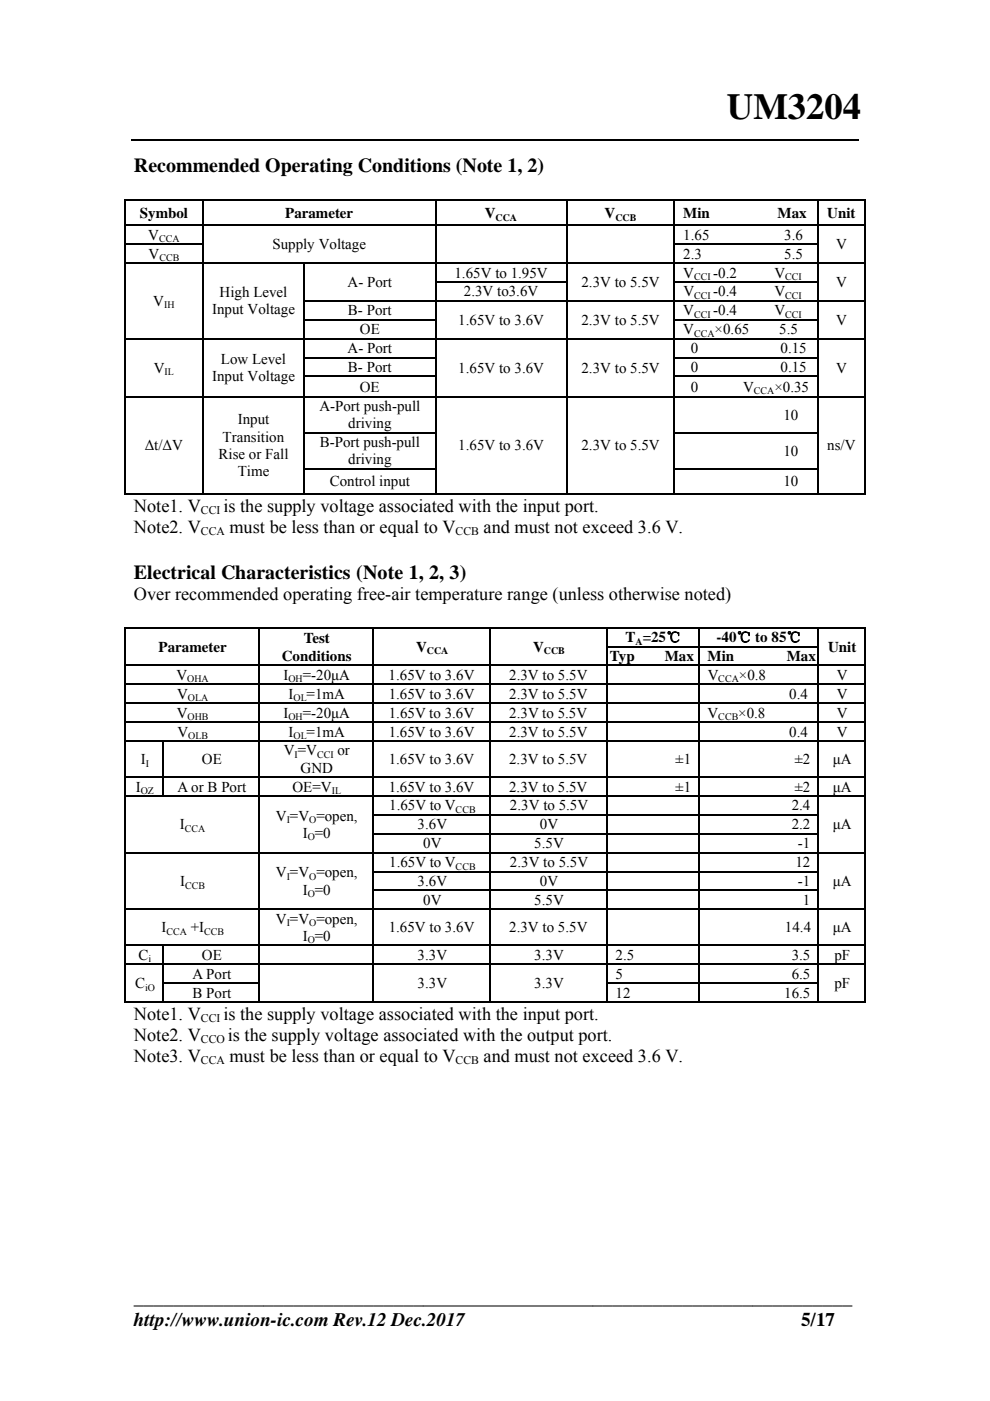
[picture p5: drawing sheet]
<svg xmlns="http://www.w3.org/2000/svg" width="210mm" height="297mm" viewBox="0 0 210 297" stroke-linecap="round" stroke-linejoin="round" font-family="sans-serif">
<defs><g id="words">
<text font-size="7.8" x="154.2" y="25.2">UM3204</text>
<g font-size="4.2">
<text x="28.4" y="36.4">Recommended Operating Conditions (Note 1, 2)</text>
<text x="28.4" y="122.7">Electrical Characteristics (Note 1, 2, 3)</text>
<text x="28.4" y="276.4">________________________________________________________________________</text>
</g>
<g font-size="4.1">
<text x="28.4" y="281.2">http://www.union-ic.com Rev.12 Dec.2017</text>
<text x="169.9" y="281.2">5/17</text>
</g>
<g font-size="3.9">
<text x="28.4" y="113">Note2. V</text>
<text x="28.4" y="108.5">Note1. V</text>
<text x="47.4" y="108.5">is the supply voltage associated with the input port.</text>
<text x="48.7" y="113">must be less than or equal to V</text>
<text x="102.6" y="113">and must not exceed 3.6 V.</text>
<text x="28.4" y="127.2">Over recommended operating free-air temperature range (unless otherwise noted)</text>
<text x="28.4" y="220.7">Note2. V</text>
<text x="28.4" y="216.2">Note1. V</text>
<text x="47.4" y="216.2">is the supply voltage associated with the input port.</text>
<text x="48.3" y="220.7">is the supply voltage associated with the output port.</text>
<text x="28.4" y="225.1">Note3. V</text>
<text x="48.7" y="225.1">must be less than or equal to V</text>
<text x="102.6" y="225.1">and must not exceed 3.6 V.</text>
</g>
<g font-size="3.2">
<text x="29.7" y="46.2">Symbol</text>
<text x="60.5" y="46.2">Parameter</text>
<text x="102.8" y="46.2">V</text>
<text x="128.2" y="46.2">V</text>
<text x="144.9" y="46.2">Min</text>
<text x="164.9" y="46.2">Max</text>
<text x="175.5" y="46.2">Unit</text>
<text x="31.5" y="50.8">V</text>
<text x="57.8" y="52.8">Supply Voltage</text>
<text x="144.9" y="50.8">1.65</text>
<text x="166.3" y="50.8">3.6</text>
<text x="177.3" y="52.8">V</text>
<text x="31.5" y="54.8">V</text>
<text x="96.4" y="58.8">1.65V to 1.95V</text>
<text x="144.9" y="54.8">2.3</text>
<text x="144.9" y="58.8">V</text>
<text x="151.3" y="58.8">-0.2</text>
<text x="164.3" y="58.8">V</text>
<text x="166.3" y="54.8">5.5</text>
<text x="32.5" y="64.9">V</text>
<text x="46.6" y="63">High Level</text>
<text x="73.7" y="60.9">A- Port</text>
<text x="98.4" y="62.8">2.3V to3.6V</text>
<text x="123.3" y="60.9">2.3V to 5.5V</text>
<text x="144.9" y="62.8">V</text>
<text x="151.3" y="62.8">-0.4</text>
<text x="164.3" y="62.8">V</text>
<text x="177.3" y="60.9">V</text>
<text x="45" y="66.7">Input Voltage</text>
<text x="73.8" y="66.8">B- Port</text>
<text x="76.3" y="70.9">OE</text>
<text x="97.2" y="68.9">1.65V to 3.6V</text>
<text x="123.3" y="68.9">2.3V to 5.5V</text>
<text x="144.9" y="66.8">V</text>
<text x="144.9" y="70.9">V</text>
<text x="151.3" y="66.8">-0.4</text>
<text x="151.6" y="70.9">×0.65</text>
<text x="164.3" y="66.8">V</text>
<text x="165.3" y="70.9">5.5</text>
<text x="177.3" y="68.9">V</text>
<text x="46.8" y="77.2">Low Level</text>
<text x="73.7" y="74.9">A- Port</text>
<text x="146.5" y="74.9">0</text>
<text x="165.6" y="74.9">0.15</text>
<text x="32.6" y="79">V</text>
<text x="45" y="80.8">Input Voltage</text>
<text x="73.8" y="78.9">B- Port</text>
<text x="76.3" y="83">OE</text>
<text x="97.2" y="79">1.65V to 3.6V</text>
<text x="123.3" y="79">2.3V to 5.5V</text>
<text x="146.5" y="83">0</text>
<text x="146.5" y="78.9">0</text>
<text x="157.6" y="83">V</text>
<text x="164.3" y="83">×0.35</text>
<text x="165.6" y="78.9">0.15</text>
<text x="177.3" y="79">V</text>
<text x="67.7" y="87.2">A-Port push-pull</text>
<text x="166.2" y="89">10</text>
<text x="30.7" y="95.5">Δt/ΔV</text>
<text x="47.2" y="93.7">Transition</text>
<text x="50.4" y="90">Input</text>
<text x="67.8" y="94.8">B-Port push-pull</text>
<text x="73.9" y="90.8">driving</text>
<text x="97.2" y="95.5">1.65V to 3.6V</text>
<text x="123.3" y="95.5">2.3V to 5.5V</text>
<text x="175.5" y="95.5">ns/V</text>
<text x="46.4" y="97.3">Rise or Fall</text>
<text x="50.4" y="101">Time</text>
<text x="73.9" y="98.5">driving</text>
<text x="166.2" y="96.6">10</text>
<text x="69.9" y="103.1">Control input</text>
<text x="166.2" y="103.1">10</text>
<text x="64.4" y="136.4">Test</text>
<text x="132.7" y="136.2">T =25℃</text>
<text x="152" y="136.2">-40℃ to 85℃</text>
<text x="33.6" y="138.2">Parameter</text>
<text x="59.8" y="140">Conditions</text>
<text x="88.3" y="138.2">V</text>
<text x="113.1" y="138.2">V</text>
<text x="129.4" y="140.2">Typ</text>
<text x="141" y="140.2">Max</text>
<text x="150.1" y="140.2">Min</text>
<text x="166.9" y="140.2">Max</text>
<text x="175.6" y="138.2">Unit</text>
<text x="37.4" y="144.2">V</text>
<text x="37.5" y="148.2">V</text>
<text x="60.1" y="144.2">I</text>
<text x="61.2" y="148.2">I</text>
<text x="64.2" y="144.2">=-20μA</text>
<text x="65" y="148.2">=1mA</text>
<text x="82.4" y="144.2">1.65V to 3.6V</text>
<text x="82.4" y="148.2">1.65V to 3.6V</text>
<text x="108" y="144.2">2.3V to 5.5V</text>
<text x="108" y="148.2">2.3V to 5.5V</text>
<text x="150.1" y="144.2">V</text>
<text x="156.7" y="144.2">×0.8</text>
<text x="167.4" y="148.2">0.4</text>
<text x="177.5" y="144.2">V</text>
<text x="177.5" y="148.2">V</text>
<text x="37.5" y="152.2">V</text>
<text x="60.1" y="152.2">I</text>
<text x="64.2" y="152.2">=-20μA</text>
<text x="82.5" y="152.2">1.65V to 3.6V</text>
<text x="108" y="152.2">2.3V to 5.5V</text>
<text x="150.1" y="152.2">V</text>
<text x="156.6" y="152.2">×0.8</text>
<text x="177.5" y="152.2">V</text>
<text x="29.9" y="162">I</text>
<text x="37.6" y="156.2">V</text>
<text x="42.8" y="162">OE</text>
<text x="60.2" y="160.2">V =V</text>
<text x="61.2" y="156.2">I</text>
<text x="65" y="156.2">=1mA</text>
<text x="71.6" y="160.2">or</text>
<text x="82.4" y="162">1.65V to 3.6V</text>
<text x="82.4" y="156.2">1.65V to 3.6V</text>
<text x="108" y="162">2.3V to 5.5V</text>
<text x="108" y="156.2">2.3V to 5.5V</text>
<text x="143.3" y="162">±1</text>
<text x="167.4" y="156.2">0.4</text>
<text x="168.6" y="162">±2</text>
<text x="176.6" y="162">μA</text>
<text x="177.5" y="156.2">V</text>
<text x="28.8" y="167.8">I</text>
<text x="37.7" y="167.8">A or B Port</text>
<text x="62" y="167.8">OE=V</text>
<text x="63.8" y="163.8">GND</text>
<text x="82.4" y="167.8">1.65V to 3.6V</text>
<text x="108" y="167.8">2.3V to 5.5V</text>
<text x="143.3" y="167.8">±1</text>
<text x="168.6" y="167.8">±2</text>
<text x="176.6" y="167.8">μA</text>
<text x="82.6" y="171.8">1.65V to V</text>
<text x="108.2" y="171.8">2.3V to 5.5V</text>
<text x="167.9" y="171.8">2.4</text>
<text x="38.2" y="175.8">I</text>
<text x="58.5" y="174">V =V =open,</text>
<text x="64.2" y="177.7">I =0</text>
<text x="88.6" y="175.8">3.6V</text>
<text x="89.8" y="179.8">0V</text>
<text x="113.3" y="179.8">5.5V</text>
<text x="114.5" y="175.8">0V</text>
<text x="167.9" y="175.8">2.2</text>
<text x="169.2" y="179.8">-1</text>
<text x="176.6" y="175.8">μA</text>
<text x="82.6" y="183.8">1.65V to V</text>
<text x="108.2" y="183.8">2.3V to 5.5V</text>
<text x="168.7" y="183.8">12</text>
<text x="38.2" y="187.9">I</text>
<text x="58.5" y="186">V =V =open,</text>
<text x="64.2" y="189.7">I =0</text>
<text x="88.6" y="187.9">3.6V</text>
<text x="89.8" y="191.9">0V</text>
<text x="113.3" y="191.9">5.5V</text>
<text x="114.5" y="187.9">0V</text>
<text x="169.2" y="187.9">-1</text>
<text x="170.3" y="191.9">1</text>
<text x="176.6" y="187.9">μA</text>
<text x="34.2" y="197.7">I</text>
<text x="40.4" y="197.7">+I</text>
<text x="58.5" y="195.9">V =V =open,</text>
<text x="82.4" y="197.7">1.65V to 3.6V</text>
<text x="108" y="197.7">2.3V to 5.5V</text>
<text x="166.5" y="197.7">14.4</text>
<text x="176.6" y="197.7">μA</text>
<text x="29.4" y="203.5">C</text>
<text x="42.8" y="203.5">OE</text>
<text x="64.2" y="199.5">I =0</text>
<text x="88.6" y="203.5">3.3V</text>
<text x="113.3" y="203.5">3.3V</text>
<text x="130.6" y="203.5">2.5</text>
<text x="167.9" y="203.5">3.5</text>
<text x="177" y="203.5">pF</text>
<text x="28.6" y="209.5">C</text>
<text x="40.8" y="207.5">A Port</text>
<text x="88.6" y="209.5">3.3V</text>
<text x="113.3" y="209.5">3.3V</text>
<text x="130.6" y="207.5">5</text>
<text x="167.9" y="207.5">6.5</text>
<text x="177" y="209.5">pF</text>
<text x="40.8" y="211.5">B Port</text>
<text x="130.6" y="211.5">12</text>
<text x="166.3" y="211.5">16.5</text>
</g>
<g font-size="2.5">
<text x="42.6" y="109">CCI</text>
<text x="42.6" y="113.5">CCA</text>
<text x="96.6" y="113.5">CCB</text>
<text x="42.6" y="216.7">CCI</text>
<text x="42.6" y="221.2">CCO</text>
<text x="42.6" y="225.7">CCA</text>
<text x="96.6" y="225.7">CCB</text>
</g>
<g font-size="2.1">
<text x="105.1" y="46.8">CCA</text>
<text x="130.5" y="46.8">CCB</text>
<text x="33.7" y="51.4">CCA</text>
<text x="33.8" y="55.4">CCB</text>
<text x="147.2" y="59.4">CCI</text>
<text x="166.5" y="59.4">CCI</text>
<text x="34.8" y="65.4">IH</text>
<text x="147.2" y="63.4">CCI</text>
<text x="166.5" y="63.4">CCI</text>
<text x="147.2" y="67.4">CCI</text>
<text x="147.2" y="71.4">CCA</text>
<text x="166.5" y="67.4">CCI</text>
<text x="34.9" y="79.5">IL</text>
<text x="159.9" y="83.5">CCA</text>
<text x="134.8" y="136.7">A</text>
<text x="90.6" y="138.7">CCA</text>
<text x="115.4" y="138.7">CCB</text>
<text x="39.7" y="144.7">OHA</text>
<text x="39.8" y="148.7">OLA</text>
<text x="61.2" y="144.7">OH</text>
<text x="62.2" y="148.7">OL</text>
<text x="152.4" y="144.7">CCA</text>
<text x="39.8" y="152.7">OHB</text>
<text x="61.2" y="152.7">OH</text>
<text x="152.4" y="152.7">CCB</text>
<text x="39.9" y="156.7">OLB</text>
<text x="62.2" y="156.7">OL</text>
<text x="62.5" y="160.7">I</text>
<text x="67.2" y="160.7">CCI</text>
<text x="30.9" y="162.5">I</text>
<text x="29.9" y="168.4">OZ</text>
<text x="70.4" y="168.4">IL</text>
<text x="96.6" y="172.4">CCB</text>
<text x="39.2" y="176.4">CCA</text>
<text x="60.8" y="174.5">I</text>
<text x="65.3" y="178.2">O</text>
<text x="65.6" y="174.5">O</text>
<text x="96.6" y="184.4">CCB</text>
<text x="39.3" y="188.4">CCB</text>
<text x="60.8" y="186.5">I</text>
<text x="65.3" y="190.2">O</text>
<text x="65.6" y="186.5">O</text>
<text x="60.8" y="196.4">I</text>
<text x="65.6" y="196.4">O</text>
<text x="35.3" y="198.2">CCA</text>
<text x="43.3" y="198.2">CCB</text>
<text x="65.3" y="200">O</text>
<text x="31.5" y="204">i</text>
<text x="30.8" y="210">iO</text>
</g>
</g></defs>
<path d="M27.9 29.7h154.3" fill="none" stroke="#000" stroke-width=".25"/>
<path d="M85 16.7h98.3v10.6h-98.3z" fill="#fff"/>
<g fill="#000">
<path d="M26.3 42.2h.4v.4h-.4zM26.3 47.6h.4v.4h-.4zM26.3 51.6h.4v.4h-.4zM26.3 55.6h.4v.4h-.4zM26.3 59.6h.4v.4h-.4zM42.9 42.2h.3v.4h-.3zM42.9 47.6h.3v.4h-.3zM42.9 51.6h.3v.4h-.3zM42.9 55.6h.3v.4h-.3zM42.9 59.6h.3v.4h-.3zM64.3 55.6h.4v.4h-.4zM64.3 59.6h.4v.4h-.4z"/>
<path d="M92.2 42.2h.3v.4h-.3zM92.2 47.6h.3v.4h-.3zM92.2 51.6h.3v.4h-.3zM92.2 55.6h.3v.4h-.3zM92.2 59.6h.3v.4h-.3zM120.1 42.2h.3v.4h-.3zM120.1 47.6h.3v.4h-.3zM120.1 51.6h.3v.4h-.3zM120.1 55.6h.3v.4h-.3zM120.1 59.6h.3v.4h-.3zM142.9 42.2h.3v.4h-.3zM142.9 47.6h.3v.4h-.3z"/>
<path d="M142.9 51.6h.3v.4h-.3zM142.9 55.6h.3v.4h-.3zM142.9 59.6h.3v.4h-.3zM173.3 42.2h.3v.4h-.3zM173.3 47.6h.3v.4h-.3zM173.3 51.6h.3v.4h-.3zM173.3 55.6h.3v.4h-.3zM173.3 59.6h.3v.4h-.3zM183.4 42.2h.3v.4h-.3zM183.4 47.6h.3v.4h-.3zM183.4 51.6h.3v.4h-.3zM183.4 55.6h.3v.4h-.3z"/>
<path d="M183.4 59.6h.3v.4h-.3zM26.3 63.6h.4v.4h-.4zM26.3 67.6h.4v.4h-.4zM26.3 71.6h.4v.4h-.4zM26.3 75.6h.4v.4h-.4zM26.3 79.6h.4v.4h-.4zM42.9 63.6h.3v.4h-.3zM42.9 67.6h.3v.4h-.3zM42.9 71.6h.3v.4h-.3zM42.9 75.6h.3v.4h-.3zM42.9 79.6h.3v.4h-.3zM64.3 63.6h.4v.4h-.4z"/>
<path d="M64.3 67.6h.4v.4h-.4zM64.3 71.6h.4v.4h-.4zM64.3 75.6h.4v.4h-.4zM64.3 79.6h.4v.4h-.4zM92.2 63.6h.3v.4h-.3zM92.2 67.6h.3v.4h-.3zM92.2 71.6h.3v.4h-.3zM92.2 75.6h.3v.4h-.3zM92.2 79.6h.3v.4h-.3zM120.1 63.6h.3v.4h-.3zM120.1 67.6h.3v.4h-.3zM120.1 71.6h.3v.4h-.3z"/>
<path d="M120.1 75.6h.3v.4h-.3zM120.1 79.6h.3v.4h-.3zM142.9 63.6h.3v.4h-.3zM142.9 67.6h.3v.4h-.3zM142.9 71.6h.3v.4h-.3zM142.9 75.6h.3v.4h-.3zM142.9 79.6h.3v.4h-.3zM173.3 63.6h.3v.4h-.3zM173.3 67.6h.3v.4h-.3zM173.3 71.6h.3v.4h-.3zM173.3 75.6h.3v.4h-.3zM173.3 79.6h.3v.4h-.3z"/>
<path d="M183.4 63.6h.3v.4h-.3zM183.4 67.6h.3v.4h-.3zM183.4 71.6h.3v.4h-.3zM183.4 75.6h.3v.4h-.3zM183.4 79.6h.3v.4h-.3zM26.3 83.9h.4v.4h-.4zM26.3 91.6h.4v.3h-.4zM26.3 99.2h.4v.4h-.4zM42.9 83.9h.3v.4h-.3zM42.9 91.6h.3v.3h-.3zM42.9 99.2h.3v.4h-.3zM64.3 83.9h.4v.4h-.4z"/>
<path d="M64.3 91.6h.4v.3h-.4zM64.3 99.2h.4v.4h-.4zM92.2 83.9h.3v.4h-.3zM92.2 91.6h.3v.3h-.3zM92.2 99.2h.3v.4h-.3zM120.1 83.9h.3v.4h-.3zM120.1 91.6h.3v.3h-.3zM120.1 99.2h.3v.4h-.3zM142.9 83.9h.3v.4h-.3zM142.9 91.6h.3v.3h-.3zM142.9 99.2h.3v.4h-.3zM173.3 83.9h.3v.4h-.3z"/>
<path d="M173.3 91.6h.3v.3h-.3zM173.3 99.2h.3v.4h-.3zM183.4 83.9h.3v.4h-.3zM183.4 91.6h.3v.3h-.3zM183.4 99.2h.3v.4h-.3zM183.4 104.6h.3v.3h-.3zM26.3 132.9h.4v.4h-.4zM26.3 136.9h.4v.4h-.4zM54.7 132.9h.4v.4h-.4zM54.7 136.9h.4v.4h-.4zM79 132.9h.3v.4h-.3zM79 136.9h.3v.4h-.3z"/>
<path d="M103.8 132.9h.3v.4h-.3zM103.8 136.9h.3v.4h-.3zM128.5 132.9h.3v.4h-.3zM128.5 136.9h.3v.4h-.3zM148 132.9h.3v.4h-.3zM148 136.9h.3v.4h-.3zM173.3 132.9h.3v.4h-.3zM173.3 136.9h.3v.4h-.3zM183.4 132.9h.3v.4h-.3zM183.4 136.9h.3v.4h-.3zM26.3 140.9h.4v.4h-.4zM26.3 144.9h.4v.4h-.4z"/>
<path d="M26.3 148.9h.4v.4h-.4zM26.3 152.9h.4v.4h-.4zM26.3 157h.4v.3h-.4zM34.5 157h.3v.3h-.3zM54.7 140.9h.4v.4h-.4zM54.7 144.9h.4v.4h-.4zM54.7 148.9h.4v.4h-.4zM54.7 152.9h.4v.4h-.4zM54.7 157h.4v.3h-.4zM79 140.9h.3v.4h-.3zM79 144.9h.3v.4h-.3zM79 148.9h.3v.4h-.3z"/>
<path d="M79 152.9h.3v.4h-.3zM79 157h.3v.3h-.3zM103.8 140.9h.3v.4h-.3zM103.8 144.9h.3v.4h-.3zM103.8 148.9h.3v.4h-.3zM103.8 152.9h.3v.4h-.3zM103.8 157h.3v.3h-.3zM128.5 140.9h.3v.4h-.3zM128.5 144.9h.3v.4h-.3zM128.5 148.9h.3v.4h-.3zM128.5 152.9h.3v.4h-.3zM128.5 157h.3v.3h-.3z"/>
<path d="M148 140.9h.3v.4h-.3zM148 144.9h.3v.4h-.3zM148 148.9h.3v.4h-.3zM148 152.9h.3v.4h-.3zM148 157h.3v.3h-.3zM173.3 140.9h.3v.4h-.3zM173.3 144.9h.3v.4h-.3zM173.3 148.9h.3v.4h-.3zM173.3 152.9h.3v.4h-.3zM173.3 157h.3v.3h-.3zM183.4 140.9h.3v.4h-.3zM183.4 144.9h.3v.4h-.3z"/>
<path d="M183.4 148.9h.3v.4h-.3zM183.4 152.9h.3v.4h-.3zM183.4 157h.3v.3h-.3zM26.3 164.6h.4v.4h-.4zM26.3 168.6h.4v.4h-.4zM26.3 172.6h.4v.4h-.4zM26.3 176.6h.4v.4h-.4zM34.5 164.6h.3v.4h-.3zM54.7 164.6h.4v.4h-.4zM54.7 168.6h.4v.4h-.4zM54.7 172.6h.4v.4h-.4zM54.7 176.6h.4v.4h-.4z"/>
<path d="M79 164.6h.3v.4h-.3zM79 168.6h.3v.4h-.3zM79 172.6h.3v.4h-.3zM79 176.6h.3v.4h-.3zM103.8 164.6h.3v.4h-.3zM103.8 168.6h.3v.4h-.3zM103.8 172.6h.3v.4h-.3zM103.8 176.6h.3v.4h-.3zM128.5 164.6h.3v.4h-.3zM128.5 168.6h.3v.4h-.3zM128.5 172.6h.3v.4h-.3zM128.5 176.6h.3v.4h-.3z"/>
<path d="M148 164.6h.3v.4h-.3zM148 168.6h.3v.4h-.3zM148 172.6h.3v.4h-.3zM148 176.6h.3v.4h-.3zM173.3 164.6h.3v.4h-.3zM173.3 168.6h.3v.4h-.3zM173.3 172.6h.3v.4h-.3zM173.3 176.6h.3v.4h-.3zM183.4 164.6h.3v.4h-.3zM183.4 168.6h.3v.4h-.3zM183.4 172.6h.3v.4h-.3zM183.4 176.6h.3v.4h-.3z"/>
<path d="M26.3 180.6h.4v.4h-.4zM26.3 184.6h.4v.4h-.4zM26.3 188.6h.4v.4h-.4zM26.3 192.6h.4v.4h-.4zM54.7 180.6h.4v.4h-.4zM54.7 184.6h.4v.4h-.4zM54.7 188.6h.4v.4h-.4zM54.7 192.6h.4v.4h-.4zM79 180.6h.3v.4h-.3zM79 184.6h.3v.4h-.3zM79 188.6h.3v.4h-.3zM79 192.6h.3v.4h-.3z"/>
<path d="M103.8 180.6h.3v.4h-.3zM103.8 184.6h.3v.4h-.3zM103.8 188.6h.3v.4h-.3zM103.8 192.6h.3v.4h-.3zM128.5 180.6h.3v.4h-.3zM128.5 184.6h.3v.4h-.3zM128.5 188.6h.3v.4h-.3zM128.5 192.6h.3v.4h-.3zM148 180.6h.3v.4h-.3zM148 184.6h.3v.4h-.3zM148 188.6h.3v.4h-.3zM148 192.6h.3v.4h-.3z"/>
<path d="M173.3 180.6h.3v.4h-.3zM173.3 184.6h.3v.4h-.3zM173.3 188.6h.3v.4h-.3zM173.3 192.6h.3v.4h-.3zM183.4 180.6h.3v.4h-.3zM183.4 184.6h.3v.4h-.3zM183.4 188.6h.3v.4h-.3zM183.4 192.6h.3v.4h-.3zM26.3 200.3h.4v.3h-.4zM26.3 204.3h.4v.3h-.4zM26.3 208.3h.4v.3h-.4zM34.5 200.3h.3v.3h-.3z"/>
<path d="M34.5 204.3h.3v.3h-.3zM34.5 208.3h.3v.3h-.3zM54.7 200.3h.4v.3h-.4zM54.7 204.3h.4v.3h-.4zM54.7 208.3h.4v.3h-.4zM79 200.3h.3v.3h-.3zM79 204.3h.3v.3h-.3zM79 208.3h.3v.3h-.3zM103.8 200.3h.3v.3h-.3zM103.8 204.3h.3v.3h-.3zM103.8 208.3h.3v.3h-.3zM128.5 200.3h.3v.3h-.3z"/>
<path d="M128.5 204.3h.3v.3h-.3zM128.5 208.3h.3v.3h-.3zM148 200.3h.3v.3h-.3zM148 204.3h.3v.3h-.3zM148 208.3h.3v.3h-.3zM173.3 200.3h.3v.3h-.3zM173.3 204.3h.3v.3h-.3zM173.3 208.3h.3v.3h-.3zM183.4 200.3h.3v.3h-.3zM183.4 204.3h.3v.3h-.3zM183.4 208.3h.3v.3h-.3zM183.4 212.3h.3v.3h-.3z"/>
</g>
<g fill="none" stroke="#000" stroke-width=".34">
<path d="M26.3 42.4h16.6M26.5 42.6v5M26.5 48v3.6M26.5 52v3.6M26.5 56v3.6M26.5 60v3.6M26.7 47.8h16.2M26.7 51.8h16.2M26.7 55.8h16.2M43.1 42.6v5M43.1 48v3.6M43.1 52v3.6"/>
<path d="M43.1 56v3.6M43.1 60v3.6M43.2 42.4h49M43.2 47.8h49M43.2 55.8h21.1M64.5 56v3.6M64.5 60v3.6M64.7 55.8h27.5M92.4 42.6v5M92.4 48v3.6M92.4 52v3.6M92.4 56v3.6"/>
<path d="M92.4 60v3.6M92.5 42.4h27.6M92.5 47.8h27.6M92.5 55.8h27.6M92.5 59.8h27.6M120.2 42.6v5M120.2 48v3.6M120.2 52v3.6M120.2 56v3.6M120.2 60v3.6M120.4 42.4h22.5M120.4 47.8h22.5"/>
<path d="M120.4 55.8h22.5M143 42.6v5M143 48v3.6M143 52v3.6M143 56v3.6M143 60v3.6M143.2 42.4h30.1M143.2 47.8h30.1M143.2 51.8h30.1M143.2 55.8h30.1M143.2 59.8h30.1M173.4 42.6v5"/>
<path d="M173.4 48v3.6M173.4 52v3.6M173.4 56v3.6M173.4 60v3.6M173.6 42.4h9.8M173.6 47.8h9.8M173.6 55.8h9.8M183.5 42.6v5M183.5 48v3.6M183.5 52v3.6M183.5 56v3.6M183.5 60v3.6"/>
<path d="M26.5 64v3.6M26.5 68v3.6M26.5 72v3.6M26.5 76v3.6M26.5 80v3.9M26.7 71.8h16.2M43.1 64v3.6M43.1 68v3.6M43.1 72v3.6M43.1 76v3.6M43.1 80v3.9M43.2 71.8h21.1"/>
<path d="M64.5 64v3.6M64.5 68v3.6M64.5 72v3.6M64.5 76v3.6M64.5 80v3.9M64.7 63.8h27.5M64.7 67.8h27.5M64.7 71.8h27.5M64.7 75.8h27.5M64.7 79.8h27.5M92.4 64v3.6M92.4 68v3.6"/>
<path d="M92.4 72v3.6M92.4 76v3.6M92.4 80v3.9M92.5 63.8h27.6M92.5 71.8h27.6M120.2 64v3.6M120.2 68v3.6M120.2 72v3.6M120.2 76v3.6M120.2 80v3.9M120.4 63.8h22.5M120.4 71.8h22.5"/>
<path d="M143 64v3.6M143 68v3.6M143 72v3.6M143 76v3.6M143 80v3.9M143.2 63.8h30.1M143.2 67.8h30.1M143.2 71.8h30.1M143.2 75.8h30.1M143.2 79.8h30.1M173.4 64v3.6M173.4 68v3.6"/>
<path d="M173.4 72v3.6M173.4 76v3.6M173.4 80v3.9M173.6 63.8h9.8M173.6 71.8h9.8M183.5 64v3.6M183.5 68v3.6M183.5 72v3.6M183.5 76v3.6M183.5 80v3.9M26.5 84.3v7.3M26.5 91.9v7.3"/>
<path d="M26.5 99.6v5.3M26.7 84.1h16.2M43.1 84.3v7.3M43.1 91.9v7.3M43.1 99.6v5.3M43.2 84.1h21.1M64.5 84.3v7.3M64.5 91.9v7.3M64.5 99.6v5.3M64.7 84.1h27.5M64.7 91.7h27.5M64.7 99.4h27.5"/>
<path d="M92.4 84.3v7.3M92.4 91.9v7.3M92.4 99.6v5.3M92.5 84.1h27.6M120.2 84.3v7.3M120.2 91.9v7.3M120.2 99.6v5.3M120.4 84.1h22.5M143 84.3v7.3M143 91.9v7.3M143 99.6v5.3M143.2 84.1h30.1"/>
<path d="M143.2 91.7h30.1M143.2 99.4h30.1M173.4 84.3v7.3M173.4 91.9v7.3M173.4 99.6v5.3M173.6 84.1h9.8M183.5 84.3v7.3M183.5 91.9v7.3M183.5 99.6v5.3M26.3 104.7h16.6M43.2 104.7h21.1M64.7 104.7h27.5"/>
<path d="M92.5 104.7h27.6M120.4 104.7h22.5M143.2 104.7h30.1M173.6 104.7h9.8M26.3 133.1h28.4M26.5 133.3v3.6M26.5 137.3v3.6M54.9 133.3v3.6M54.9 137.3v3.6M55.1 133.1h23.9M79.2 133.3v3.6M79.2 137.3v3.6"/>
<path d="M79.3 133.1h24.5M103.9 133.3v3.6M103.9 137.3v3.6M104.1 133.1h24.4M128.7 133.3v3.6M128.7 137.3v3.6M128.8 133.1h19.2M128.8 137.1h19.2M148.2 133.3v3.6M148.2 137.3v3.6M148.3 133.1h25M148.3 137.1h25"/>
<path d="M173.4 133.3v3.6M173.4 137.3v3.6M173.6 133.1h9.8M183.5 133.3v3.6M183.5 137.3v3.6M26.5 141.3v3.6M26.5 145.3v3.6M26.5 149.3v3.6M26.5 153.3v3.7M26.5 157.3v7.3M26.7 141.1h28M26.7 145.1h28"/>
<path d="M26.7 149.1h28M26.7 153.1h28M26.7 157.1h7.8M34.6 157.3v7.3M34.8 157.1h19.9M54.9 141.3v3.6M54.9 145.3v3.6M54.9 149.3v3.6M54.9 153.3v3.7M54.9 157.3v7.3M55.1 141.1h23.9M55.1 145.1h23.9"/>
<path d="M55.1 149.1h23.9M55.1 153.1h23.9M55.1 157.1h23.9M79.2 141.3v3.6M79.2 145.3v3.6M79.2 149.3v3.6M79.2 153.3v3.7M79.2 157.3v7.3M79.3 141.1h24.5M79.3 145.1h24.5M79.3 149.1h24.5M79.3 153.1h24.5"/>
<path d="M79.3 157.1h24.5M103.9 141.3v3.6M103.9 145.3v3.6M103.9 149.3v3.6M103.9 153.3v3.7M103.9 157.3v7.3M104.1 141.1h24.4M104.1 145.1h24.4M104.1 149.1h24.4M104.1 153.1h24.4M104.1 157.1h24.4M128.7 141.3v3.6"/>
<path d="M128.7 145.3v3.6M128.7 149.3v3.6M128.7 153.3v3.7M128.7 157.3v7.3M128.8 141.1h19.2M128.8 145.1h19.2M128.8 149.1h19.2M128.8 153.1h19.2M128.8 157.1h19.2M148.2 141.3v3.6M148.2 145.3v3.6M148.2 149.3v3.6"/>
<path d="M148.2 153.3v3.7M148.2 157.3v7.3M148.3 141.1h25M148.3 145.1h25M148.3 149.1h25M148.3 153.1h25M148.3 157.1h25M173.4 141.3v3.6M173.4 145.3v3.6M173.4 149.3v3.6M173.4 153.3v3.7M173.4 157.3v7.3"/>
<path d="M173.6 141.1h9.8M173.6 145.1h9.8M173.6 149.1h9.8M173.6 153.1h9.8M173.6 157.1h9.8M183.5 141.3v3.6M183.5 145.3v3.6M183.5 149.3v3.6M183.5 153.3v3.7M183.5 157.3v7.3M26.5 165v3.6M26.5 169v3.6"/>
<path d="M26.5 173v3.6M26.5 177v3.6M26.7 164.8h7.8M26.7 168.8h28M34.6 165v3.6M34.8 164.8h19.9M54.9 165v3.6M54.9 169v3.6M54.9 173v3.6M54.9 177v3.6M55.1 164.8h23.9M55.1 168.8h23.9"/>
<path d="M79.2 165v3.6M79.2 169v3.6M79.2 173v3.6M79.2 177v3.6M79.3 164.8h24.5M79.3 168.8h24.5M79.3 172.8h24.5M79.3 176.8h24.5M103.9 165v3.6M103.9 169v3.6M103.9 173v3.6M103.9 177v3.6"/>
<path d="M104.1 164.8h24.4M104.1 168.8h24.4M104.1 172.8h24.4M104.1 176.8h24.4M128.7 165v3.6M128.7 169v3.6M128.7 173v3.6M128.7 177v3.6M128.8 164.8h19.2M128.8 168.8h19.2M128.8 172.8h19.2M128.8 176.8h19.2"/>
<path d="M148.2 165v3.6M148.2 169v3.6M148.2 173v3.6M148.2 177v3.6M148.3 164.8h25M148.3 168.8h25M148.3 172.8h25M148.3 176.8h25M173.4 165v3.6M173.4 169v3.6M173.4 173v3.6M173.4 177v3.6"/>
<path d="M173.6 164.8h9.8M173.6 168.8h9.8M183.5 165v3.6M183.5 169v3.6M183.5 173v3.6M183.5 177v3.6M26.5 181v3.6M26.5 185v3.6M26.5 189v3.6M26.5 193v7.3M26.7 180.8h28M26.7 192.8h28"/>
<path d="M54.9 181v3.6M54.9 185v3.6M54.9 189v3.6M54.9 193v7.3M55.1 180.8h23.9M55.1 192.8h23.9M79.2 181v3.6M79.2 185v3.6M79.2 189v3.6M79.2 193v7.3M79.3 180.8h24.5M79.3 184.8h24.5"/>
<path d="M79.3 188.8h24.5M79.3 192.8h24.5M103.9 181v3.6M103.9 185v3.6M103.9 189v3.6M103.9 193v7.3M104.1 180.8h24.4M104.1 184.8h24.4M104.1 188.8h24.4M104.1 192.8h24.4M128.7 181v3.6M128.7 185v3.6"/>
<path d="M128.7 189v3.6M128.7 193v7.3M128.8 180.8h19.2M128.8 184.8h19.2M128.8 188.8h19.2M128.8 192.8h19.2M148.2 181v3.6M148.2 185v3.6M148.2 189v3.6M148.2 193v7.3M148.3 180.8h25M148.3 184.8h25"/>
<path d="M148.3 188.8h25M148.3 192.8h25M173.4 181v3.6M173.4 185v3.6M173.4 189v3.6M173.4 193v7.3M173.6 180.8h9.8M173.6 192.8h9.8M183.5 181v3.6M183.5 185v3.6M183.5 189v3.6M183.5 193v7.3"/>
<path d="M26.3 212.4h8.2M26.5 200.6v3.7M26.5 204.6v3.7M26.5 208.6v4M26.7 200.4h7.8M26.7 204.4h7.8M34.6 200.6v3.7M34.6 204.6v3.7M34.6 208.6v4M34.8 200.4h19.9M34.8 204.4h19.9M34.8 208.4h19.9"/>
<path d="M34.8 212.4h19.9M54.9 200.6v3.7M54.9 204.6v3.7M54.9 208.6v4M55.1 200.4h23.9M55.1 204.4h23.9M55.1 212.4h23.9M79.2 200.6v3.7M79.2 204.6v3.7M79.2 208.6v4M79.3 200.4h24.5M79.3 204.4h24.5"/>
<path d="M79.3 212.4h24.5M103.9 200.6v3.7M103.9 204.6v3.7M103.9 208.6v4M104.1 200.4h24.4M104.1 204.4h24.4M104.1 212.4h24.4M128.7 200.6v3.7M128.7 204.6v3.7M128.7 208.6v4M128.8 200.4h19.2M128.8 204.4h19.2"/>
<path d="M128.8 208.4h19.2M128.8 212.4h19.2M148.2 200.6v3.7M148.2 204.6v3.7M148.2 208.6v4M148.3 200.4h25M148.3 204.4h25M148.3 208.4h25M148.3 212.4h25M173.4 200.6v3.7M173.4 204.6v3.7M173.4 208.6v4"/>
<path d="M173.6 200.4h9.8M173.6 204.4h9.8M173.6 212.4h9.8M183.5 200.6v3.7M183.5 204.6v3.7M183.5 208.6v4"/>
</g>
<use href="#words"/>
</svg>
